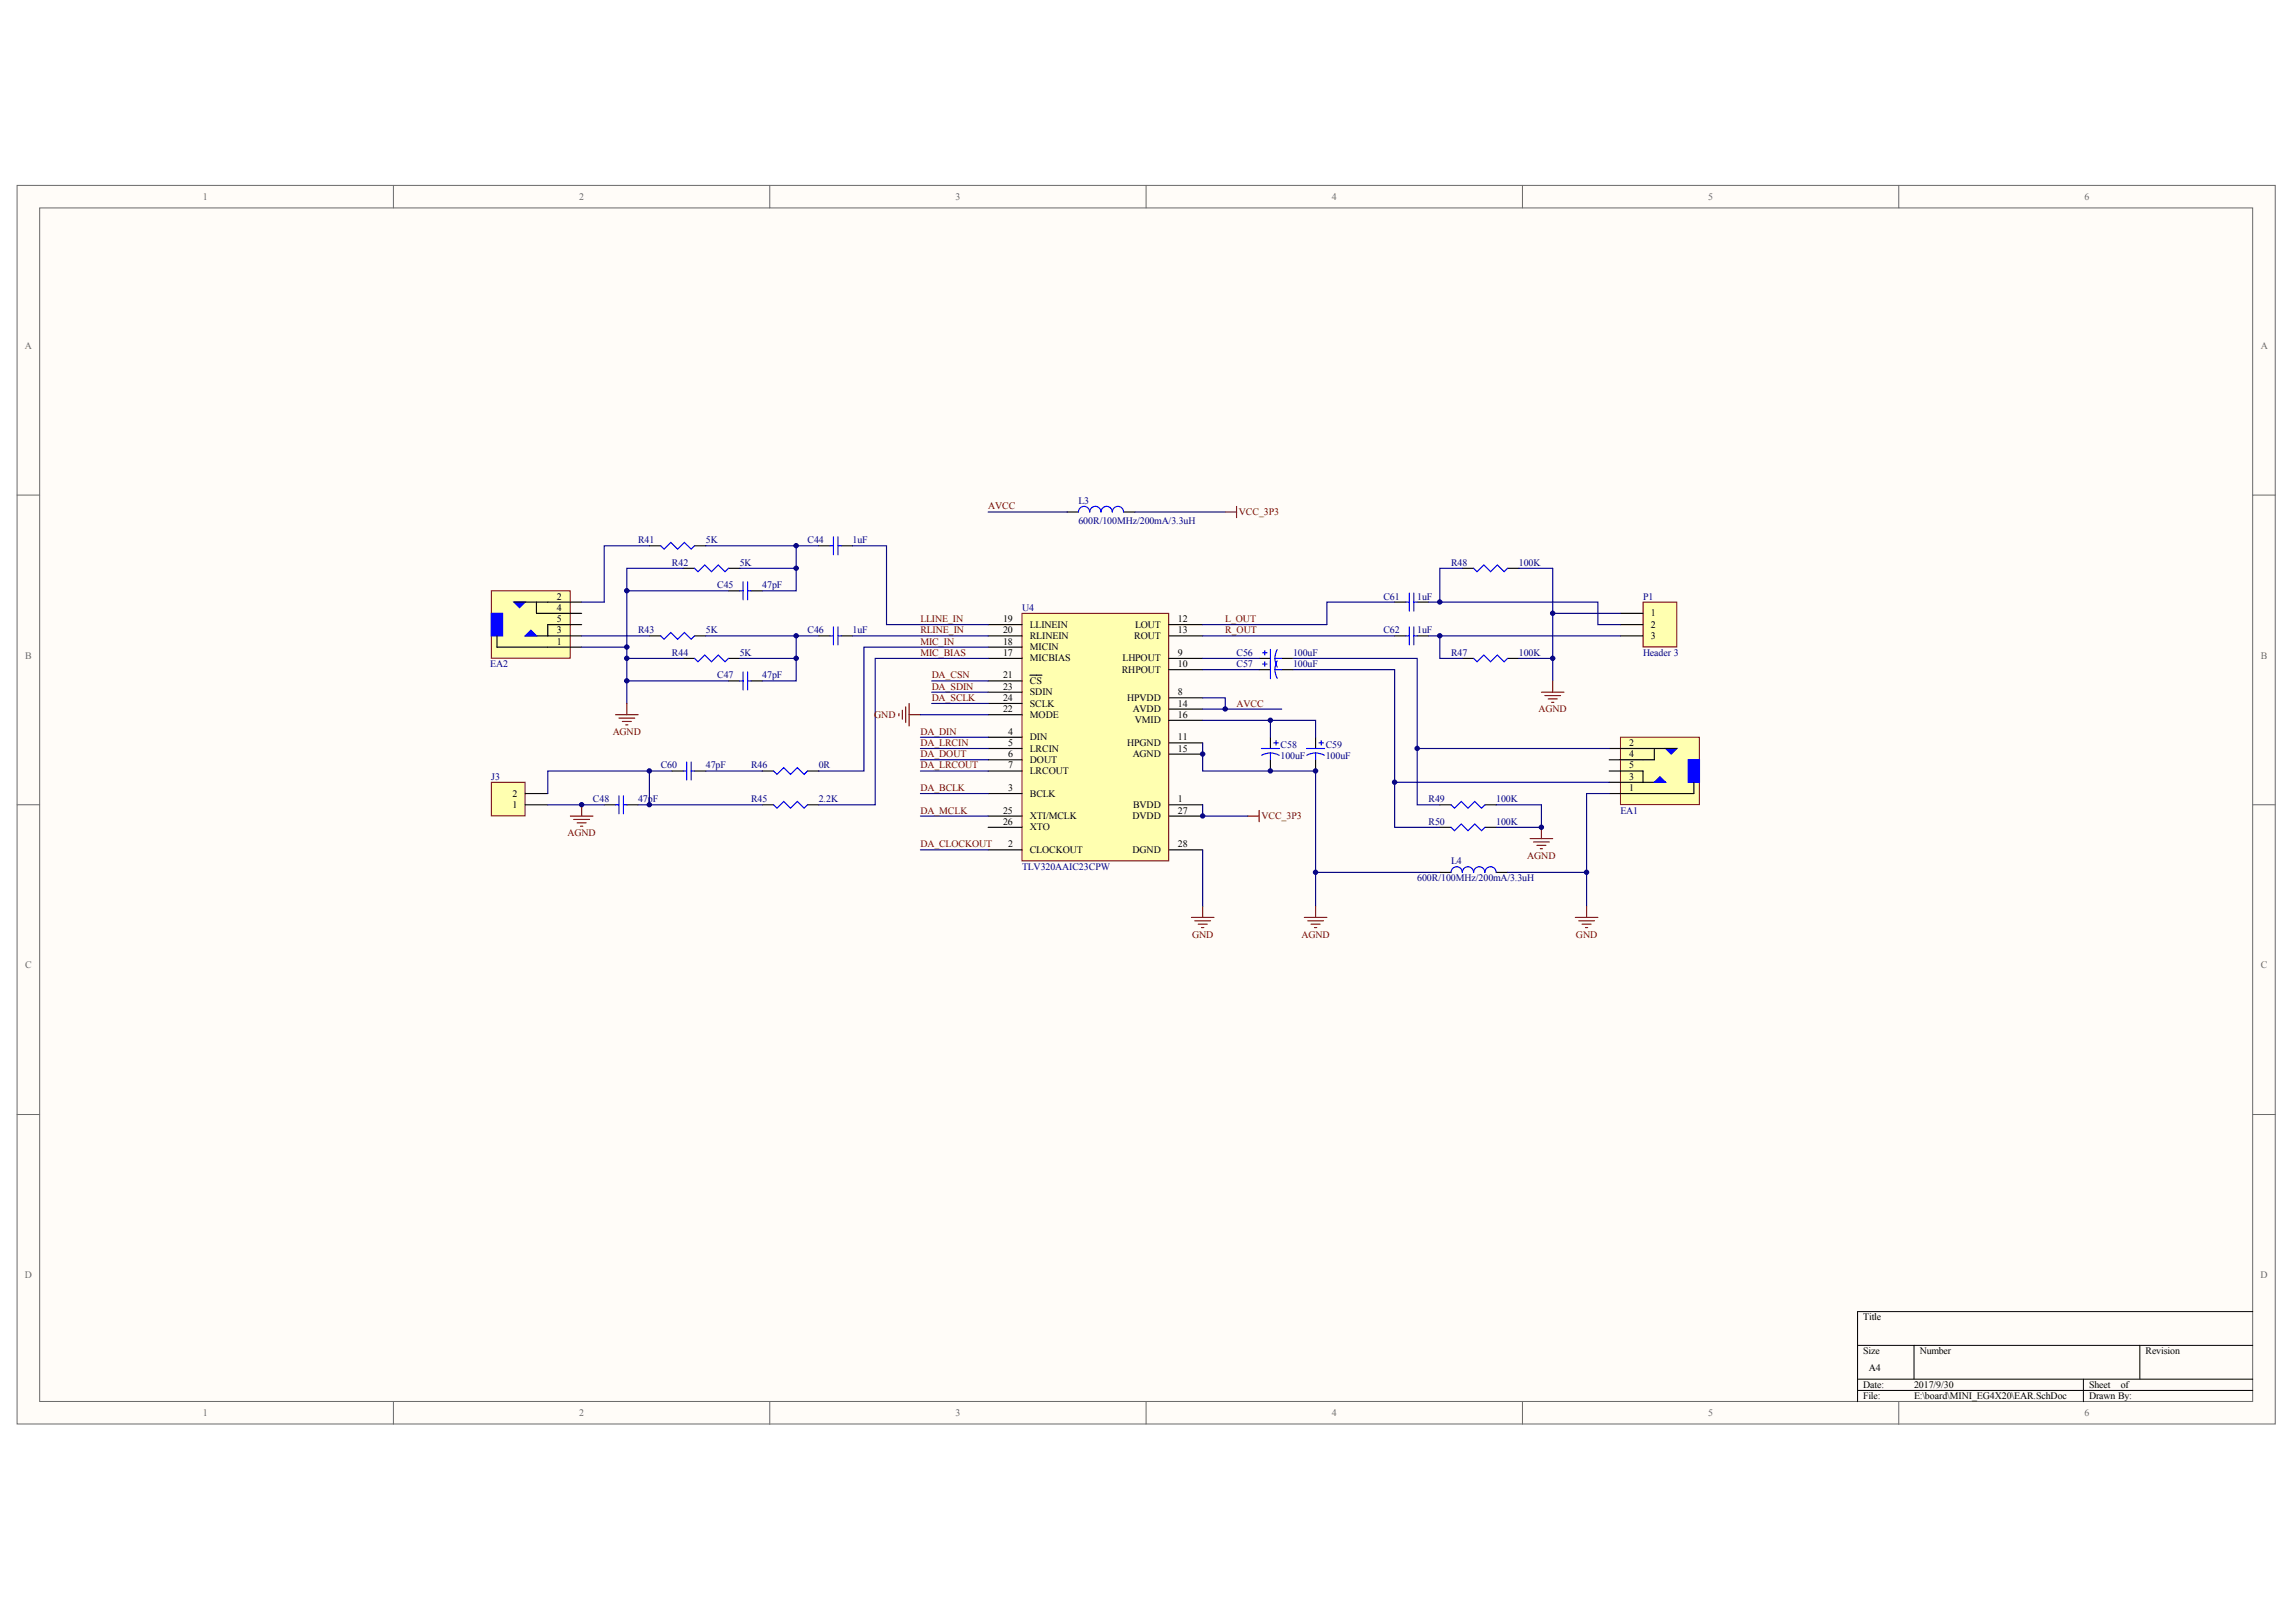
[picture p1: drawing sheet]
<svg xmlns="http://www.w3.org/2000/svg" width="287mm" height="202mm" viewBox="0 0 287 202" stroke-linecap="round" stroke-linejoin="round" font-family="sans-serif">
<defs><g id="words">
<g font-size="1.2" fill="#696969">
<text x="25.4" y="25">1</text>
<text x="72.4" y="25">2</text>
<text x="119.4" y="25">3</text>
<text x="166.5" y="25">4</text>
<text x="213.5" y="25">5</text>
<text x="260.5" y="25">6</text>
<text x="3.1" y="43.6">A</text>
<text x="282.5" y="43.6">A</text>
<text x="3.2" y="82.3">B</text>
<text x="282.5" y="82.3">B</text>
<text x="3.1" y="121">C</text>
<text x="282.5" y="121">C</text>
<text x="3.1" y="159.7">D</text>
<text x="282.5" y="159.7">D</text>
<text x="25.4" y="176.9">1</text>
<text x="72.4" y="176.9">2</text>
<text x="119.4" y="176.9">3</text>
<text x="166.5" y="176.9">4</text>
<text x="213.5" y="176.9">5</text>
<text x="260.5" y="176.9">6</text>
</g>
<g font-size="1.2" fill="#800000">
<text x="123.5" y="63.6">AVCC</text>
<text x="154.8" y="64.4">VCC_3P3</text>
<text x="115" y="77.7">LLINE_IN</text>
<text x="153.1" y="77.7">L_OUT</text>
<text x="115" y="79.1">RLINE_IN</text>
<text x="115" y="81.9">MIC_BIAS</text>
<text x="115" y="80.5">MIC_IN</text>
<text x="153.1" y="79.1">R_OUT</text>
<text x="109.3" y="89.7">GND</text>
<text x="116.4" y="84.8">DA_CSN</text>
<text x="116.4" y="86.2">DA_SDIN</text>
<text x="116.4" y="87.6">DA_SCLK</text>
<text x="154.5" y="88.3">AVCC</text>
<text x="192.3" y="89">AGND</text>
<text x="76.6" y="91.8">AGND</text>
<text x="115" y="91.8">DA_DIN</text>
<text x="115" y="93.2">DA_LRCIN</text>
<text x="115" y="94.6">DA_DOUT</text>
<text x="115" y="96">DA_LRCOUT</text>
<text x="115" y="98.8">DA_BCLK</text>
<text x="115" y="101.6">DA_MCLK</text>
<text x="70.9" y="104.5">AGND</text>
<text x="115" y="105.9">DA_CLOCKOUT</text>
<text x="157.6" y="102.3">VCC_3P3</text>
<text x="190.9" y="107.3">AGND</text>
<text x="149" y="117.1">GND</text>
<text x="162.6" y="117.1">AGND</text>
<text x="197" y="117.1">GND</text>
</g>
<g font-size="1.2" fill="#000080">
<text x="134.8" y="62.9">L3</text>
<text x="134.8" y="65.5">600R/100MHz/200mA/3.3uH</text>
<text x="79.7" y="67.9">R41</text>
<text x="84" y="70.7">R42</text>
<text x="88.2" y="67.9">5K</text>
<text x="92.4" y="70.7">5K</text>
<text x="100.9" y="67.9">C44</text>
<text x="106.6" y="67.9">1uF</text>
<text x="181.3" y="70.7">R48</text>
<text x="189.8" y="70.7">100K</text>
<text x="89.6" y="73.5">C45</text>
<text x="95.3" y="73.5">47pF</text>
<text x="127.7" y="76.3">U4</text>
<text x="172.9" y="74.9">C61</text>
<text x="177.1" y="74.9">1uF</text>
<text x="205.3" y="74.9">P1</text>
<text x="61.3" y="83.3">EA2</text>
<text x="79.7" y="79.1">R43</text>
<text x="84" y="81.9">R44</text>
<text x="88.2" y="79.1">5K</text>
<text x="92.4" y="81.9">5K</text>
<text x="100.9" y="79.1">C46</text>
<text x="106.6" y="79.1">1uF</text>
<text x="154.5" y="81.9">C56</text>
<text x="154.5" y="83.3">C57</text>
<text x="161.6" y="81.9">100uF</text>
<text x="161.6" y="83.3">100uF</text>
<text x="172.9" y="79.1">C62</text>
<text x="177.1" y="79.1">1uF</text>
<text x="181.3" y="81.9">R47</text>
<text x="189.8" y="81.9">100K</text>
<text x="205.3" y="81.9">Header 3</text>
<text x="89.6" y="84.8">C47</text>
<text x="95.3" y="84.8">47pF</text>
<text x="160" y="94.9">100uF</text>
<text x="160" y="93.5">C58</text>
<text x="165.7" y="94.9">100uF</text>
<text x="165.7" y="93.5">C59</text>
<text x="61.4" y="97.4">J3</text>
<text x="74.1" y="100.2">C48</text>
<text x="79.7" y="100.2">47pF</text>
<text x="82.6" y="96">C60</text>
<text x="88.2" y="96">47pF</text>
<text x="93.9" y="96">R46</text>
<text x="93.9" y="100.2">R45</text>
<text x="102.3" y="96">0R</text>
<text x="102.3" y="100.2">2.2K</text>
<text x="178.5" y="100.2">R49</text>
<text x="187" y="100.2">100K</text>
<text x="202.5" y="101.6">EA1</text>
<text x="178.5" y="103">R50</text>
<text x="181.3" y="108">L4</text>
<text x="187" y="103">100K</text>
<text x="127.7" y="108.7">TLV320AAIC23CPW</text>
<text x="177.1" y="110.1">600R/100MHz/200mA/3.3uH</text>
</g>
<g font-size="1.2">
<text x="69.6" y="74.9">2</text>
<text x="69.6" y="76.3">4</text>
<text x="69.6" y="77.7">5</text>
<text x="125.4" y="77.7">19</text>
<text x="147.2" y="77.7">12</text>
<text x="206.3" y="77">1</text>
<text x="69.6" y="80.5">1</text>
<text x="69.6" y="79.1">3</text>
<text x="125.4" y="79.1">20</text>
<text x="125.4" y="80.5">18</text>
<text x="125.4" y="81.9">17</text>
<text x="128.7" y="78.4">LLINEIN</text>
<text x="128.7" y="79.8">RLINEIN</text>
<text x="128.7" y="81.2">MICIN</text>
<text x="128.7" y="82.6">MICBIAS</text>
<text x="140.3" y="82.6">LHPOUT</text>
<text x="141.7" y="79.8">ROUT</text>
<text x="141.8" y="78.4">LOUT</text>
<text x="147.2" y="83.3">10</text>
<text x="147.2" y="81.9">9</text>
<text x="147.2" y="79.1">13</text>
<text x="206.3" y="78.4">2</text>
<text x="206.3" y="79.8">3</text>
<text x="125.4" y="84.8">21</text>
<text x="125.4" y="86.2">23</text>
<text x="125.4" y="87.6">24</text>
<text x="125.4" y="89">22</text>
<text x="128.7" y="85.5">CS</text>
<text x="128.7" y="86.9">SDIN</text>
<text x="128.7" y="88.3">SCLK</text>
<text x="128.7" y="89.7">MODE</text>
<text x="140.2" y="84">RHPOUT</text>
<text x="140.9" y="87.6">HPVDD</text>
<text x="141.6" y="89">AVDD</text>
<text x="147.2" y="89.7">16</text>
<text x="147.2" y="88.3">14</text>
<text x="147.2" y="86.9">8</text>
<text x="126" y="91.8">4</text>
<text x="126" y="93.2">5</text>
<text x="126" y="94.6">6</text>
<text x="128.7" y="92.5">DIN</text>
<text x="128.7" y="93.9">LRCIN</text>
<text x="128.7" y="95.3">DOUT</text>
<text x="140.9" y="93.2">HPGND</text>
<text x="141.6" y="94.6">AGND</text>
<text x="141.8" y="90.4">VMID</text>
<text x="147.2" y="93.9">15</text>
<text x="147.2" y="92.5">11</text>
<text x="203.6" y="93.2">2</text>
<text x="203.6" y="94.6">4</text>
<text x="64" y="100.9">1</text>
<text x="64" y="99.5">2</text>
<text x="125.4" y="101.6">25</text>
<text x="126" y="96">7</text>
<text x="126" y="98.8">3</text>
<text x="128.7" y="96.7">LRCOUT</text>
<text x="128.7" y="99.5">BCLK</text>
<text x="141.6" y="100.9">BVDD</text>
<text x="147.2" y="101.6">27</text>
<text x="147.2" y="100.2">1</text>
<text x="203.6" y="98.8">1</text>
<text x="203.6" y="97.4">3</text>
<text x="203.6" y="96">5</text>
<text x="125.4" y="103">26</text>
<text x="126" y="105.9">2</text>
<text x="128.7" y="102.3">XTI/MCLK</text>
<text x="128.7" y="103.7">XTO</text>
<text x="128.7" y="106.6">CLOCKOUT</text>
<text x="141.5" y="106.6">DGND</text>
<text x="141.5" y="102.3">DVDD</text>
<text x="147.2" y="105.9">28</text>
<text x="232.8" y="165">Title</text>
<text x="232.8" y="169.2">Size</text>
<text x="232.8" y="173.4">Date:</text>
<text x="233.6" y="171.3">A4</text>
<text x="239.2" y="173.4">2017/9/30</text>
<text x="239.9" y="169.2">Number</text>
<text x="261.1" y="173.4">Sheet</text>
<text x="265" y="173.4">of</text>
<text x="268.1" y="169.2">Revision</text>
<text x="232.8" y="174.8">File:</text>
<text x="239.2" y="174.8">E:\board\MINI_EG4X20\EAR.SchDoc</text>
<text x="261.1" y="174.8">Drawn By:</text>
</g>
</g></defs>
<g fill="#fffcf8" stroke="#696969" stroke-width=".12">
<path d="M2.1 23.2h282.2v154.7h-282.2z"/>
<path d="M5 26h276.5v149.1h-276.5z"/>
</g>
<g fill="none" stroke="#696969" stroke-width=".12">
<path d="M49.2 23.2v2.8M96.2 23.2v2.8M143.2 23.2v2.8M190.3 23.2v2.8M237.3 23.2v2.8M2.1 61.9h2.9M281.5 61.9h2.9M2.1 100.5h2.9M281.5 100.5h2.9M2.1 139.2h2.9M281.5 139.2h2.9M49.2 175.1v2.8"/>
<path d="M96.2 175.1v2.8M143.2 175.1v2.8M190.3 175.1v2.8M237.3 175.1v2.8"/>
</g>
<path d="M232.1 168.1h49.4M232.1 172.3h49.4M232.1 173.7h49.4M239.2 168.1v4.2M260.4 172.3v2.8M267.4 168.1v4.2M281.5 163.9h-49.4v11.2" fill="none" stroke="#000" stroke-width=".12"/>
<path d="M127.7 76.6h18.4v31h-18.4z" fill="#ffffb0" stroke="#800000" stroke-width=".12"/>
<g fill="none" stroke="#000" stroke-width=".14">
<path d="M123.5 78h4.2M123.5 79.4h4.2M146.1 78h4.2M146.1 79.4h4.2M123.5 80.9h4.2M123.5 82.3h4.2M123.5 85.1h4.2M123.5 86.5h4.2M123.5 87.9h4.2M123.5 89.3h4.2M123.5 92.1h4.2M123.5 93.5h4.2"/>
<path d="M123.5 94.9h4.2M123.5 96.3h4.2M123.5 99.1h4.2M128.7 84.4h1.5M146.1 82.3h4.2M146.1 94.2h4.2M146.1 92.8h4.2M146.1 90h4.2M146.1 88.6h4.2M146.1 83.7h4.2M146.1 87.2h4.2M123.5 102h4.2"/>
<path d="M123.5 103.4h4.2M123.5 106.2h4.2M146.1 102h4.2M146.1 106.2h4.2M146.1 100.5h4.2"/>
</g>
<path d="M61.4 73.8h9.9v8.4h-9.9z" fill="#ffffb0" stroke="#800000" stroke-width=".12"/>
<g fill="none" stroke="#000" stroke-width=".14">
<path d="M62.1 79.4v1.5h10.6M64.2 75.2h8.5M65.6 79.4h7.1M67 75.2v1.4h5.7M72.7 78h-4.2v1.4M81.2 79.4h1.4M81.2 68.2h1.4M85.4 71h1.4M86.8 79.4h1.4M86.8 68.2h1.4M91 71h1.4M91 73.8h1.4"/>
<path d="M93.9 73.8h1.4M102.3 79.4h1.4M102.3 68.2h1.4M105.1 79.4h1.5M105.1 68.2h1.5M85.4 82.3h1.4M91 82.3h1.4M91 85.1h1.4M93.9 85.1h1.4"/>
</g>
<g fill="#00f" stroke="#00f" stroke-width=".14">
<path d="M65.6 79.4l.7-.7 .7 .7z"/>
<path d="M64.2 75.2h1.4l-.7 .7z"/>
<path d="M61.4 76.6h1.4v2.8h-1.4z" fill-rule="evenodd"/>
</g>
<g fill="none" stroke="#00f" stroke-width=".14">
<path d="M82.6 68.2l.4 .4 .8-.8 .9 .8 .8-.8 .9 .8 .4-.4M82.6 79.4l.4 .5 .8-.9 .9 .9 .8-.9 .9 .9 .4-.5M86.8 71l.4 .4 .9-.8 .8 .8 .9-.8 .8 .8 .4-.4M92.4 73.8h.5M92.9 72.7v2.2M93.4 72.7v2.2M93.4 73.8h.5M103.7 68.2h.5M103.7 79.4h.5M104.2 67.1v2.2M104.2 78.3v2.3M104.7 67.1v2.2"/>
<path d="M104.7 78.3v2.3M104.7 68.2h.4M104.7 79.4h.4M86.8 82.3l.4 .4 .9-.9 .8 .9 .9-.9 .8 .9 .4-.4M92.4 85.1h.5M92.9 83.9v2.3M93.4 83.9v2.3M93.4 85.1h.5"/>
</g>
<g fill="none" stroke="#000080" stroke-width=".14">
<path d="M72.7 79.4h8.5M78.3 73.8h12.7M81.2 68.2h-5.7v7h-2.8M85.4 71h-7.1v16.9M88.2 68.2h14.1M88.2 79.4h14.1M99.5 68.2v2.8h-7.1M99.5 71v2.8h-4.2M99.5 79.4v2.9h-7.1M106.6 68.2h4.2v9.8h12.7M106.6 79.4h16.9M72.7 80.9h5.6"/>
<path d="M78.3 82.3h7.1M78.3 85.1h12.7M99.5 82.3v2.8h-4.2"/>
</g>
<path d="M61.4 97.7h4.2v4.2h-4.2z" fill="#ffffb0" stroke="#800000" stroke-width=".12"/>
<path d="M133.4 64h1.4M140.4 64h1.4M65.6 99.1h2.9M84 96.3h1.4M86.8 96.3h1.4M95.3 96.3h1.4M100.9 96.3h1.4M65.6 100.5h2.9M75.5 100.5h1.4M78.3 100.5h1.4M95.3 100.5h1.4M100.9 100.5h1.4" fill="none" stroke="#000" stroke-width=".14"/>
<g fill="none" stroke="#800000" stroke-width=".14">
<path d="M153.1 64h1.4M154.5 63.3v1.4M76.9 89.3h2.8M77.3 89.7h2M77.8 90.1h1.1M78.2 90.6h.3M78.3 87.9v1.4M112.3 89.2v.2M112.8 88.7v1.2M113.2 88.3v2M113.6 89.3h1.4M113.6 87.9v2.8"/>
<path d="M71.3 102h2.8M71.7 102.4h2M72.1 102.8h1.2M72.5 103.2h.3M72.7 100.5v1.5"/>
</g>
<path d="M140.4 64a.71 .71 0 0 0-.7-.7 .71 .71 0 0 0-.7 .7 .71 .71 0 0 0-.7-.7 .71 .71 0 0 0-.7 .7 .71 .71 0 0 0-.7-.7 .71 .71 0 0 0-.7 .7 .7 .7 0 0 0-.7-.7 .7 .7 0 0 0-.7 .7M77.3 99.4v2.3M77.9 99.4v2.3M85.4 96.3h.4M85.8 95.2v2.3M86.4 95.2v2.3M86.4 96.3h.4M96.7 96.3l.4 .4 .8-.8 .9 .8 .8-.8 .9 .8 .4-.4M76.9 100.5h.4M77.9 100.5h.4M96.7 100.5l.4 .5 .8-.9 .9 .9 .8-.9 .9 .9 .4-.5" fill="none" stroke="#00f" stroke-width=".14"/>
<g fill="none" stroke="#000080" stroke-width=".14">
<path d="M123.5 64h9.9M141.8 64h11.3M81.2 96.3v4.2M84 96.3h-15.5v2.8M88.2 96.3h7.1M115 96.3h8.5M115 89.3h8.5M115 92.1h8.5M115 93.5h8.5M115 94.9h8.5M115 99.1h8.5M116.4 85.1h7.1"/>
<path d="M123.5 80.9h-15.5v15.4h-5.7M123.5 82.3h-14.1v18.2h-7.1M68.5 100.5h7M79.7 100.5h15.6M115 102h8.5M115 106.2h8.5"/>
</g>
<path d="M205.3 75.2h4.3v5.6h-4.3z" fill="#ffffb0" stroke="#800000" stroke-width=".12"/>
<path d="M202.5 76.6h2.8M202.5 78h2.8M202.5 79.4h2.8" fill="none" stroke="#000" stroke-width=".14"/>
<path d="M202.5 92.1h9.9v8.4h-9.9z" fill="#ffffb0" stroke="#800000" stroke-width=".12"/>
<g fill="none" stroke="#000" stroke-width=".14">
<path d="M174.3 75.2h1.4M174.3 79.4h1.4M177.1 75.2h1.4M177.1 79.4h1.4M182.8 71h1.4M188.4 71h1.4M157.4 82.3h1.4M157.4 83.7h1.4M158.8 92.1v1.4M158.8 94.9v1.4M160.2 82.3h1.4M160.2 83.7h1.4"/>
<path d="M164.4 92.1v1.4M164.4 94.9v1.4M182.8 82.3h1.4M188.4 82.3h1.4M201.1 93.5h8.5M201.1 97.7h7.1M201.1 96.3h4.2v1.4M206.7 93.5v1.4h-5.6M211.7 97.7v1.4h-10.6M179.9 100.5h1.4M179.9 103.4h1.4M179.9 109h1.4"/>
<path d="M185.6 100.5h1.4M185.6 103.4h1.4M187 109h1.4"/>
</g>
<g fill="#00f" stroke="#00f" stroke-width=".14">
<path d="M206.7 97.7l.7-.7 .8 .7z"/>
<path d="M208.2 93.5h1.4l-.7 .7z"/>
<path d="M211 94.9h1.4v2.8h-1.4z" fill-rule="evenodd"/>
</g>
<g fill="none" stroke="#00f" stroke-width=".14">
<path d="M175.7 75.2h.4M175.7 79.4h.4M176.1 74.1v2.2M176.1 78.3v2.3M176.7 74.1v2.2M176.7 78.3v2.3M176.7 75.2h.4M176.7 79.4h.4M184.2 71l.4 .4 .8-.8 .9 .8 .8-.8 .9 .8 .4-.4M157.6 93.5h2.3M157.8 81.6h.5M157.8 83h.5"/>
<path d="M158.1 81.3v.5M158.1 82.7v.5M158.8 94.1h.5l.6 .3M158.8 94.1h-.6l-.5 .3M158.8 81.1v3.7M158.8 94.1v.8M159.2 92.8h.6M159.3 82.3h.9M159.3 83.7h.9M159.3 82.3l.1 .5 .2 .5M159.3 83.7l.1 .5 .2 .6M159.5 92.5v.6"/>
<path d="M159.6 81.2l-.2 .5-.1 .6M159.6 82.6l-.2 .5-.1 .6M163.3 93.5h2.2M164.4 94.1h.6l.5 .3M164.4 94.1h-.6l-.5 .3M164.4 94.1v.8M164.8 92.8h.6M165.1 92.5v.6M184.2 82.3l.4 .4 .8-.9 .9 .9 .8-.9 .9 .9 .4-.4M181.3 100.5l.5 .5 .8-.9 .9 .9 .8-.9 .9 .9 .4-.5M181.3 103.4l.5 .4 .8-.9 .9 .9 .8-.9 .9 .9 .4-.4M182.7 109a.7 .7 0 0 0-.7-.7 .7 .7 0 0 0-.7 .7"/>
<path d="M184.2 109a.7 .7 0 0 0-.7-.7 .7 .7 0 0 0-.7 .7M185.6 109a.7 .7 0 0 0-.7-.7 .7 .7 0 0 0-.7 .7M187 109a.7 .7 0 0 0-.7-.7 .7 .7 0 0 0-.7 .7"/>
</g>
<g fill="none" stroke="#000080" stroke-width=".14">
<path d="M150.3 79.4h24M174.3 75.2h-8.5v2.8h-15.5M178.5 75.2h21.2v2.8h2.8M178.5 79.4h24M179.9 79.4v2.9h2.9M182.8 71h-2.9v4.2M189.8 71h4.2v14.1M194 76.6h8.5M116.4 86.5h7.1M116.4 87.9h7.1M150.3 90h14.1v2.1M150.3 92.8v3.5h14.1v16.9"/>
<path d="M150.3 87.2h2.8v1.4M150.3 83.7h7.1M150.3 82.3h7.1M150.3 88.6h9.9M158.8 90v2.1M161.6 82.3h15.5v11.2h24M161.6 83.7h12.7v14h26.8M174.3 97.7v5.7h5.6M177.1 93.5v7h2.8M189.8 82.3h4.2M201.1 99.1h-2.8v14.1M150.3 100.5v1.5h5.6"/>
<path d="M150.3 106.2v7M164.4 109h15.5M187 100.5h5.6v2.9h-5.6M188.4 109h9.9"/>
</g>
<g fill="none" stroke="#800000" stroke-width=".14">
<path d="M192.6 86.5h2.9M193.1 86.9h1.9M193.5 87.3h1.1M193.9 87.7h.3M194 85.1v1.4M148.9 114.6h2.8M149.3 115h2M149.7 115.5h1.2M150.2 115.9h.2M150.3 113.2v1.4M155.9 102h1.5M157.4 101.3v1.4"/>
<path d="M163 114.6h2.8M163.4 115h2M163.8 115.5h1.2M164.3 115.9h.3M164.4 113.2v1.4M191.2 104.8h2.8M191.6 105.2h2M192.1 105.6h1.1M192.5 106h.3M192.6 103.4v1.4M196.9 114.6h2.8M197.3 115h2"/>
<path d="M197.7 115.5h1.1M198.1 115.9h.3M198.3 113.2v1.4"/>
</g>
<g fill="#000080" stroke="#000080" stroke-width=".12">
<circle cx="72.7" cy="100.5" r=".27"/>
<circle cx="78.3" cy="85.1" r=".27"/>
<circle cx="78.3" cy="82.2" r=".27"/>
<circle cx="78.3" cy="80.8" r=".27"/>
<circle cx="78.3" cy="73.8" r=".27"/>
<circle cx="81.2" cy="100.5" r=".27"/>
<circle cx="81.2" cy="96.3" r=".27"/>
<circle cx="99.5" cy="82.2" r=".27"/>
<circle cx="99.5" cy="79.4" r=".27"/>
<circle cx="99.5" cy="71" r=".27"/>
<circle cx="99.5" cy="68.2" r=".27"/>
<circle cx="150.3" cy="101.9" r=".27"/>
<circle cx="150.3" cy="94.2" r=".27"/>
<circle cx="153.1" cy="88.6" r=".27"/>
<circle cx="158.8" cy="96.3" r=".27"/>
<circle cx="158.8" cy="90" r=".27"/>
<circle cx="164.4" cy="109" r=".27"/>
<circle cx="164.4" cy="96.3" r=".27"/>
<circle cx="174.3" cy="97.7" r=".27"/>
<circle cx="177.1" cy="93.5" r=".27"/>
<circle cx="179.9" cy="79.4" r=".27"/>
<circle cx="179.9" cy="75.2" r=".27"/>
<circle cx="192.6" cy="103.3" r=".27"/>
<circle cx="194" cy="82.2" r=".27"/>
<circle cx="194" cy="76.6" r=".27"/>
<circle cx="198.3" cy="109" r=".27"/>
</g>
<use href="#words"/>
</svg>
